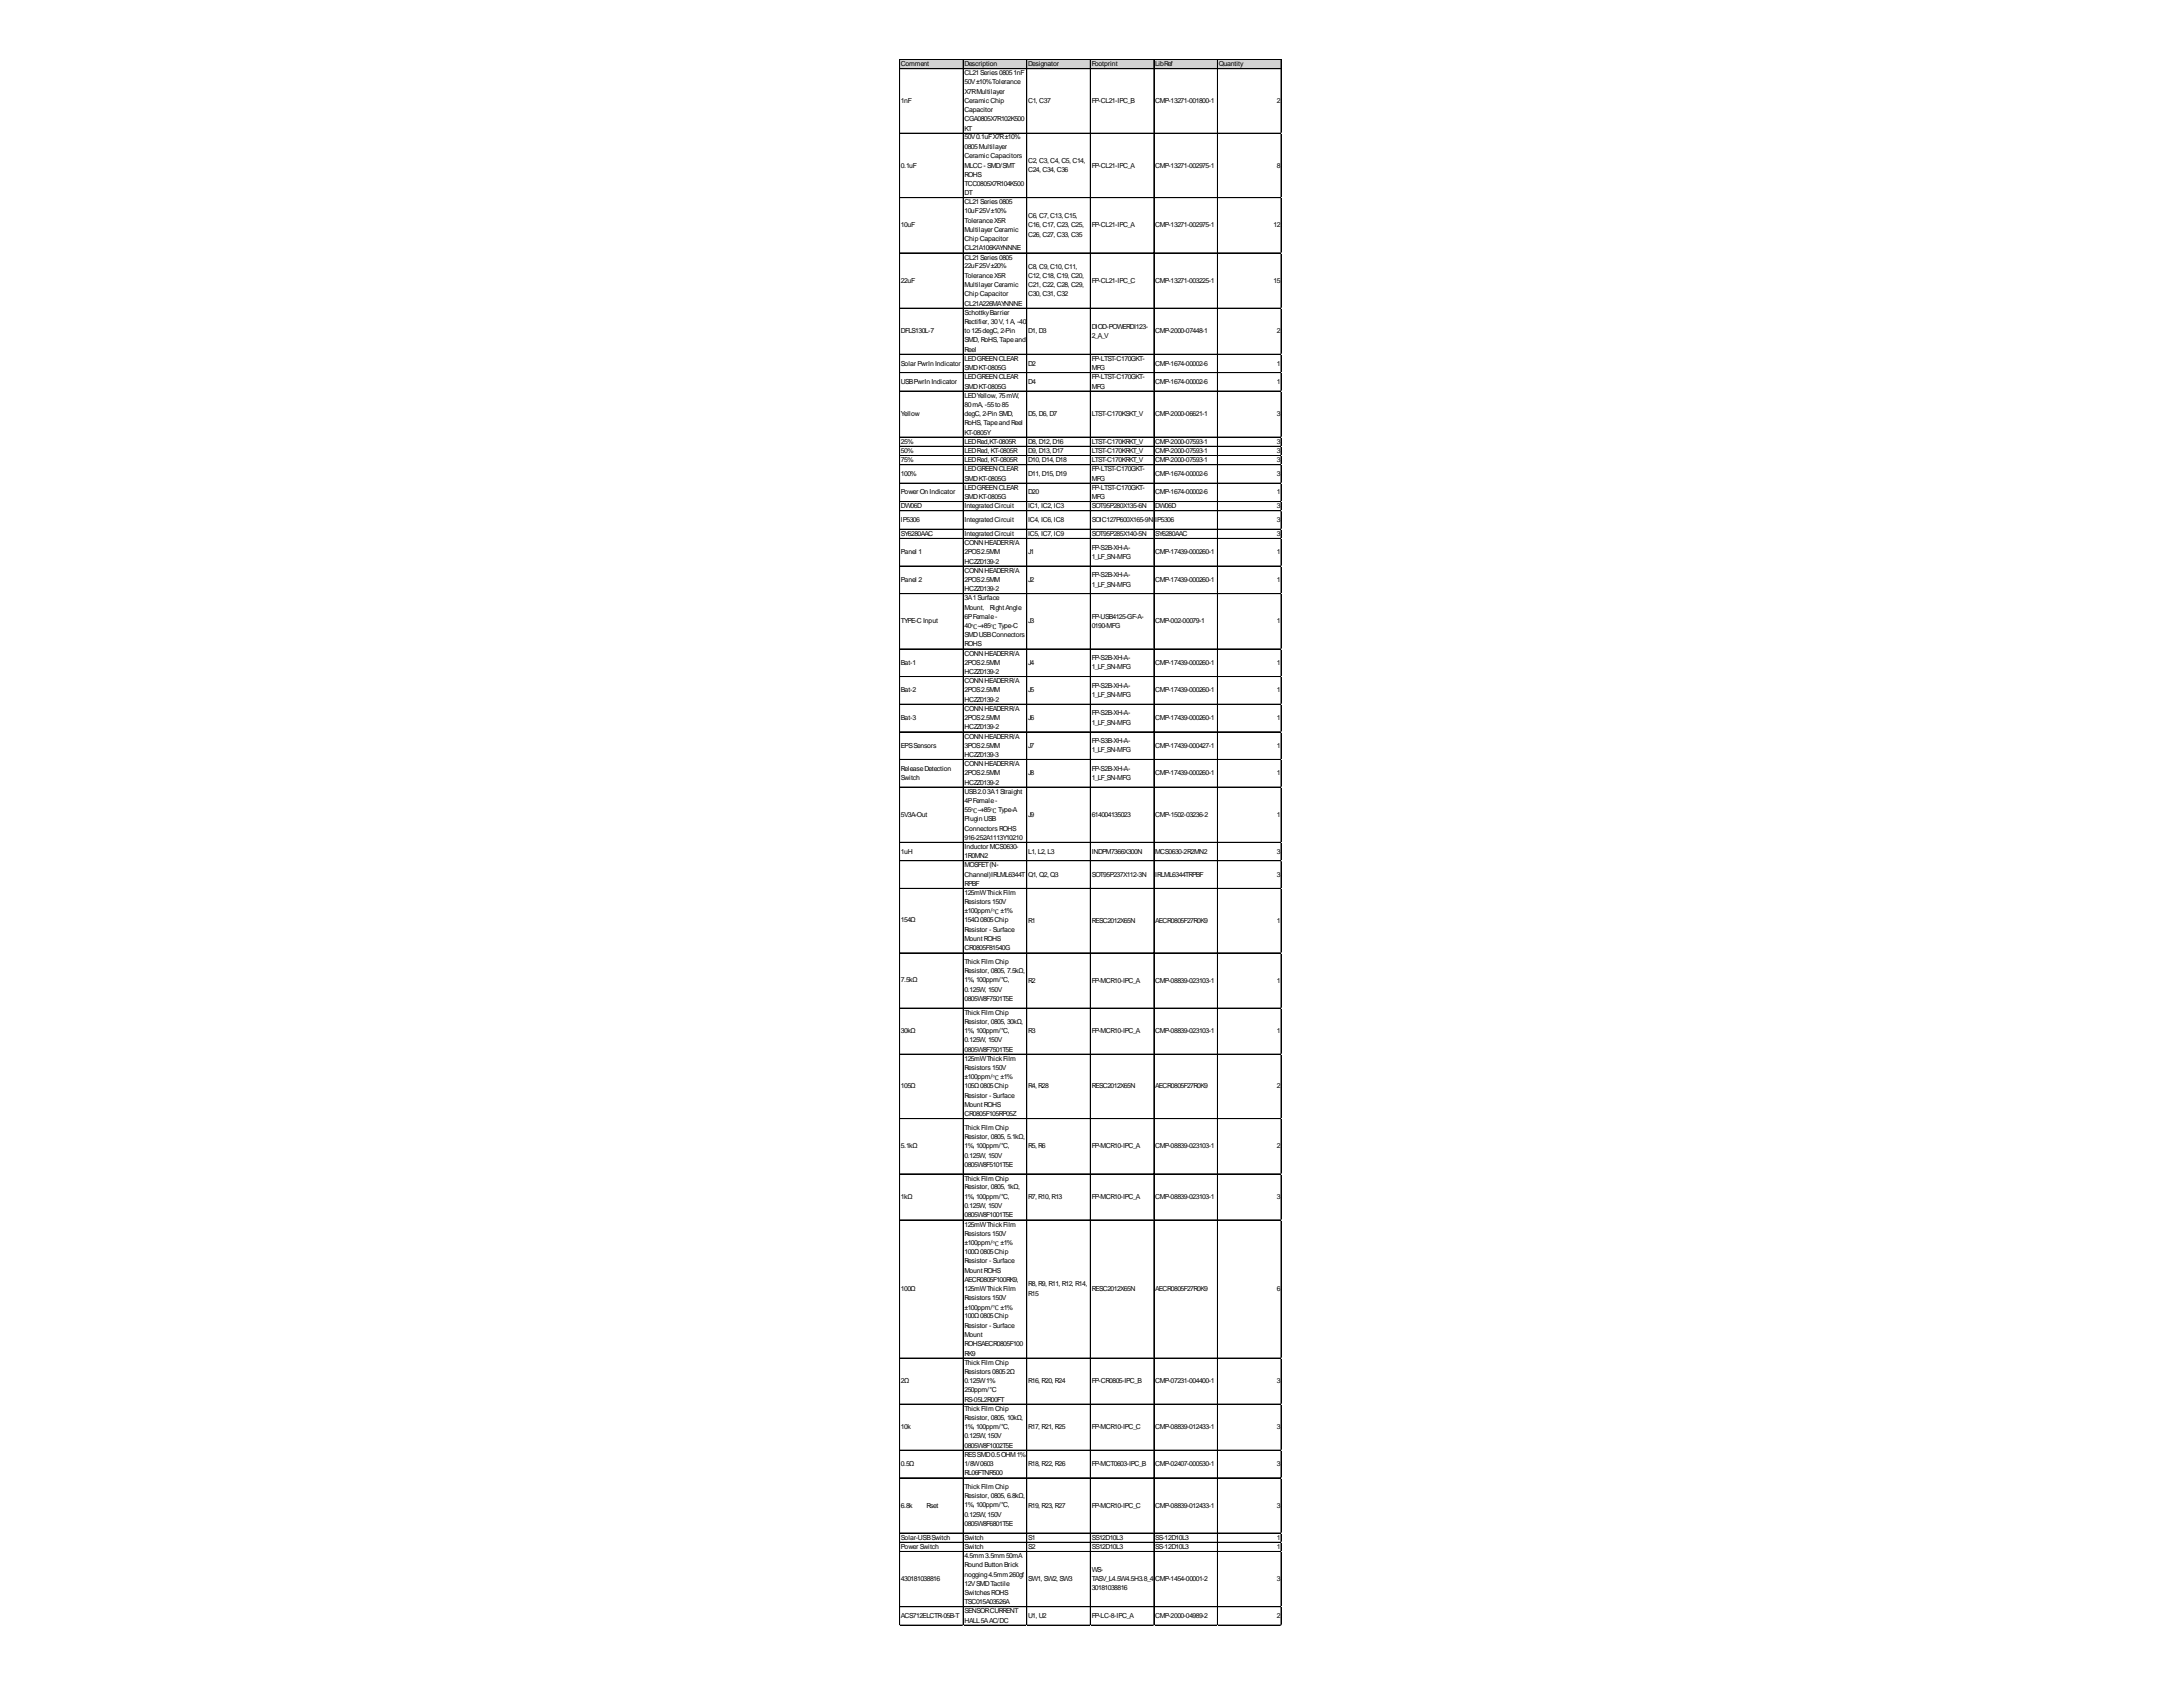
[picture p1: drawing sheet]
<svg xmlns="http://www.w3.org/2000/svg" width="279mm" height="216mm" viewBox="0 0 279 216" stroke-linecap="round" stroke-linejoin="round" font-family="sans-serif">
<defs><g id="words">
<g font-size=".9">
<text x="115.3" y="8.5">Comment</text>
<text x="123.5" y="8.5">Description</text>
<text x="123.5" y="9.7">CL21Series08051nF</text>
<text x="123.5" y="10.8">50V±10%Tolerance</text>
<text x="131.6" y="8.5">Designator</text>
<text x="139.7" y="8.5">Footprint</text>
<text x="147.9" y="8.5">LibRef</text>
<text x="156" y="8.5">Quantity</text>
<text x="115.3" y="13.2">1nF</text>
<text x="123.5" y="12">X7RMultilayer</text>
<text x="123.5" y="13.2">CeramicChip</text>
<text x="123.5" y="14.4">Capacitor</text>
<text x="123.5" y="15.5">CGA0805X7R102K500</text>
<text x="123.5" y="16.7">KT</text>
<text x="123.5" y="17.8">50V0.1uFX7R±10%</text>
<text x="131.6" y="13.2">C1, C37</text>
<text x="139.7" y="13.2">FP-CL21-IPC_B</text>
<text x="147.9" y="13.2">CMP-13271-001800-1</text>
<text x="163.4" y="13.2">2</text>
<text x="115.3" y="21.4">0.1uF</text>
<text x="123.5" y="19.1">0805Multilayer</text>
<text x="123.5" y="20.3">CeramicCapacitors</text>
<text x="123.5" y="21.4">MLCC- SMD/SMT</text>
<text x="123.5" y="22.6">ROHS</text>
<text x="123.5" y="23.8">TCC0805X7R104K500</text>
<text x="131.6" y="20.8">C2, C3, C4, C5, C14,</text>
<text x="131.6" y="22">C24, C34, C36</text>
<text x="139.7" y="21.4">FP-CL21-IPC_A</text>
<text x="147.9" y="21.4">CMP-13271-002975-1</text>
<text x="163.4" y="21.4">8</text>
<text x="115.3" y="29.1">10uF</text>
<text x="123.5" y="25">DT</text>
<text x="123.5" y="26.2">CL21Series0805</text>
<text x="123.5" y="27.3">10uF25V±10%</text>
<text x="123.5" y="28.5">ToleranceX5R</text>
<text x="123.5" y="29.7">Multilayer Ceramic</text>
<text x="131.6" y="27.9">C6, C7, C13, C15,</text>
<text x="131.6" y="29.1">C16, C17, C23, C25,</text>
<text x="139.7" y="29.1">FP-CL21-IPC_A</text>
<text x="147.9" y="29.1">CMP-13271-002975-1</text>
<text x="163" y="29.1">12</text>
<text x="123.5" y="30.9">Chip Capacitor</text>
<text x="123.5" y="32">CL21A106KAYNNNE</text>
<text x="123.5" y="33.2">CL21Series0805</text>
<text x="123.5" y="34.3">22uF25V±20%</text>
<text x="123.5" y="35.6">ToleranceX5R</text>
<text x="131.6" y="30.3">C26, C27, C33, C35</text>
<text x="131.6" y="34.4">C8, C9, C10, C11,</text>
<text x="131.6" y="35.6">C12, C18, C19, C20,</text>
<text x="115.3" y="36.2">22uF</text>
<text x="123.5" y="36.8">Multilayer Ceramic</text>
<text x="123.5" y="37.9">Chip Capacitor</text>
<text x="123.5" y="39.1">CL21A226MAYNNNE</text>
<text x="123.5" y="40.3">SchottkyBarrier</text>
<text x="123.5" y="41.5">Rectifier, 30V, 1A, -40</text>
<text x="131.6" y="36.8">C21, C22, C28, C29,</text>
<text x="131.6" y="37.9">C30, C31, C32</text>
<text x="139.7" y="36.2">FP-CL21-IPC_C</text>
<text x="147.9" y="36.2">CMP-13271-003225-1</text>
<text x="163" y="36.2">15</text>
<text x="115.3" y="42.7">DFLS130L-7</text>
<text x="115.3" y="46.8">Solar PwrIn Indicator</text>
<text x="123.5" y="42.7">to 125degC, 2-Pin</text>
<text x="123.5" y="43.8">SMD, RoHS, Tapeand</text>
<text x="123.5" y="45">Reel</text>
<text x="123.5" y="46.2">LEDGREENCLEAR</text>
<text x="123.5" y="47.4">SMDKT-0805G</text>
<text x="131.6" y="42.7">D1, D3</text>
<text x="131.6" y="46.8">D2</text>
<text x="139.7" y="42.1">DIOD-POWERDI123-</text>
<text x="139.7" y="43.2">2_A_V</text>
<text x="139.7" y="46.2">FP-LTST-C170GKT-</text>
<text x="139.7" y="47.4">MFG</text>
<text x="147.9" y="42.7">CMP-2000-07448-1</text>
<text x="147.9" y="46.8">CMP-1674-00002-6</text>
<text x="163.4" y="42.7">2</text>
<text x="163.4" y="46.8">1</text>
<text x="115.3" y="49.1">USBPwrIn Indicator</text>
<text x="115.3" y="53.3">Yellow</text>
<text x="123.5" y="48.5">LEDGREENCLEAR</text>
<text x="123.5" y="49.7">SMDKT-0805G</text>
<text x="123.5" y="50.9">LEDYellow, 75mW,</text>
<text x="123.5" y="52.1">80mA, -55to 85</text>
<text x="123.5" y="53.3">degC, 2-Pin SMD,</text>
<text x="131.6" y="49.1">D4</text>
<text x="131.6" y="53.3">D5, D6, D7</text>
<text x="139.7" y="48.5">FP-LTST-C170GKT-</text>
<text x="139.7" y="49.7">MFG</text>
<text x="139.7" y="53.3">LTST-C170KSKT_V</text>
<text x="147.9" y="49.1">CMP-1674-00002-6</text>
<text x="147.9" y="53.3">CMP-2000-06621-1</text>
<text x="163.4" y="49.1">1</text>
<text x="163.4" y="53.3">3</text>
<text x="115.3" y="56.8">25%</text>
<text x="115.3" y="58">50%</text>
<text x="115.3" y="59.2">75%</text>
<text x="123.5" y="54.4">RoHS, Tapeand Reel</text>
<text x="123.5" y="55.6">KT-0805Y</text>
<text x="123.5" y="56.8">LEDRed,KT-0805R</text>
<text x="123.5" y="58">LEDRed, KT-0805R</text>
<text x="123.5" y="59.2">LEDRed, KT-0805R</text>
<text x="131.6" y="56.8">D8, D12, D16</text>
<text x="131.6" y="58">D9, D13, D17</text>
<text x="131.6" y="59.2">D10, D14, D18</text>
<text x="139.7" y="56.8">LTST-C170KRKT_V</text>
<text x="139.7" y="58">LTST-C170KRKT_V</text>
<text x="139.7" y="59.2">LTST-C170KRKT_V</text>
<text x="147.9" y="56.8">CMP-2000-07593-1</text>
<text x="147.9" y="58">CMP-2000-07593-1</text>
<text x="147.9" y="59.2">CMP-2000-07593-1</text>
<text x="163.4" y="56.8">3</text>
<text x="163.4" y="58">3</text>
<text x="163.4" y="59.2">3</text>
<text x="115.3" y="60.9">100%</text>
<text x="115.3" y="63.3">Power On Indicator</text>
<text x="115.3" y="65">DW06D</text>
<text x="123.5" y="60.3">LEDGREENCLEAR</text>
<text x="123.5" y="61.5">SMDKT-0805G</text>
<text x="123.5" y="62.7">LEDGREENCLEAR</text>
<text x="123.5" y="63.9">SMDKT-0805G</text>
<text x="123.5" y="65">Integrated Circuit</text>
<text x="131.6" y="60.9">D11, D15, D19</text>
<text x="131.6" y="63.3">D20</text>
<text x="131.6" y="65">IC1, IC2, IC3</text>
<text x="139.7" y="60.3">FP-LTST-C170GKT-</text>
<text x="139.7" y="61.5">MFG</text>
<text x="139.7" y="62.7">FP-LTST-C170GKT-</text>
<text x="139.7" y="63.9">MFG</text>
<text x="139.7" y="65">SOT95P280X135-6N</text>
<text x="147.9" y="60.9">CMP-1674-00002-6</text>
<text x="147.9" y="63.3">CMP-1674-00002-6</text>
<text x="147.9" y="65">DW06D</text>
<text x="163.4" y="60.9">3</text>
<text x="163.4" y="63.3">1</text>
<text x="163.4" y="65">3</text>
<text x="115.3" y="66.8">IP5306</text>
<text x="115.3" y="68.6">SY6280AAC</text>
<text x="115.3" y="70.9">Panel 1</text>
<text x="123.5" y="66.8">Integrated Circuit</text>
<text x="123.5" y="68.6">Integrated Circuit</text>
<text x="123.5" y="69.8">CONNHEADERR/A</text>
<text x="123.5" y="70.9">2POS2.5MM</text>
<text x="131.6" y="66.8">IC4, IC6, IC8</text>
<text x="131.6" y="68.6">IC5, IC7, IC9</text>
<text x="131.6" y="70.9">J1</text>
<text x="139.7" y="66.8">SOIC127P600X165-9N</text>
<text x="139.7" y="68.6">SOT95P285X140-5N</text>
<text x="139.7" y="70.4">FP-S2B-XH-A-</text>
<text x="139.7" y="71.5">1_LF_SN-MFG</text>
<text x="147.9" y="66.8">IP5306</text>
<text x="147.9" y="68.6">SY6280AAC</text>
<text x="147.9" y="70.9">CMP-17439-000260-1</text>
<text x="163.4" y="66.8">3</text>
<text x="163.4" y="68.6">3</text>
<text x="163.4" y="70.9">1</text>
<text x="115.3" y="74.5">Panel 2</text>
<text x="123.5" y="72.1">HCZZ0139-2</text>
<text x="123.5" y="73.3">CONNHEADERR/A</text>
<text x="123.5" y="74.5">2POS2.5MM</text>
<text x="123.5" y="75.7">HCZZ0139-2</text>
<text x="123.5" y="76.8">3A1Surface</text>
<text x="131.6" y="74.5">J2</text>
<text x="139.7" y="73.9">FP-S2B-XH-A-</text>
<text x="139.7" y="75.1">1_LF_SN-MFG</text>
<text x="147.9" y="74.5">CMP-17439-000260-1</text>
<text x="163.4" y="74.5">1</text>
<text x="115.3" y="79.8">TYPE-C Input</text>
<text x="123.5" y="78">Mount，Right Angle</text>
<text x="123.5" y="79.2">6PFemale-</text>
<text x="123.5" y="80.4">40℃~+85℃ Type-C</text>
<text x="123.5" y="81.5">SMDUSBConnectors</text>
<text x="123.5" y="82.7">ROHS</text>
<text x="123.5" y="83.9">CONNHEADERR/A</text>
<text x="131.6" y="79.8">J3</text>
<text x="139.7" y="79.2">FP-USB4125-GF-A-</text>
<text x="139.7" y="80.4">0190-MFG</text>
<text x="147.9" y="79.8">CMP-002-00079-1</text>
<text x="163.4" y="79.8">1</text>
<text x="115.3" y="85.1">Bat-1</text>
<text x="115.3" y="88.6">Bat-2</text>
<text x="123.5" y="85.1">2POS2.5MM</text>
<text x="123.5" y="86.3">HCZZ0139-2</text>
<text x="123.5" y="87.4">CONNHEADERR/A</text>
<text x="123.5" y="88.6">2POS2.5MM</text>
<text x="123.5" y="89.8">HCZZ0139-2</text>
<text x="131.6" y="85.1">J4</text>
<text x="131.6" y="88.6">J5</text>
<text x="139.7" y="84.5">FP-S2B-XH-A-</text>
<text x="139.7" y="85.7">1_LF_SN-MFG</text>
<text x="139.7" y="88">FP-S2B-XH-A-</text>
<text x="139.7" y="89.2">1_LF_SN-MFG</text>
<text x="147.9" y="85.1">CMP-17439-000260-1</text>
<text x="147.9" y="88.6">CMP-17439-000260-1</text>
<text x="163.4" y="85.1">1</text>
<text x="163.4" y="88.6">1</text>
<text x="115.3" y="92.2">Bat-3</text>
<text x="115.3" y="95.7">EPSSensors</text>
<text x="123.5" y="91">CONNHEADERR/A</text>
<text x="123.5" y="92.2">2POS2.5MM</text>
<text x="123.5" y="93.3">HCZZ0139-2</text>
<text x="123.5" y="94.5">CONNHEADERR/A</text>
<text x="123.5" y="95.7">3POS2.5MM</text>
<text x="131.6" y="92.2">J6</text>
<text x="131.6" y="95.7">J7</text>
<text x="139.7" y="91.6">FP-S2B-XH-A-</text>
<text x="139.7" y="92.7">1_LF_SN-MFG</text>
<text x="139.7" y="95.1">FP-S3B-XH-A-</text>
<text x="147.9" y="92.2">CMP-17439-000260-1</text>
<text x="147.9" y="95.7">CMP-17439-000427-1</text>
<text x="163.4" y="92.2">1</text>
<text x="163.4" y="95.7">1</text>
<text x="115.3" y="98.6">ReleaseDetection</text>
<text x="115.3" y="99.8">Switch</text>
<text x="123.5" y="96.9">HCZZ0139-3</text>
<text x="123.5" y="98">CONNHEADERR/A</text>
<text x="123.5" y="99.2">2POS2.5MM</text>
<text x="123.5" y="100.4">HCZZ0139-2</text>
<text x="123.5" y="101.6">USB2.03A1Straight</text>
<text x="131.6" y="99.2">J8</text>
<text x="139.7" y="96.3">1_LF_SN-MFG</text>
<text x="139.7" y="98.6">FP-S2B-XH-A-</text>
<text x="139.7" y="99.8">1_LF_SN-MFG</text>
<text x="147.9" y="99.2">CMP-17439-000260-1</text>
<text x="163.4" y="99.2">1</text>
<text x="115.3" y="104.5">5V3A-Out</text>
<text x="123.5" y="102.8">4PFemale-</text>
<text x="123.5" y="103.9">55℃~+85℃ Type-A</text>
<text x="123.5" y="105.1">Plugin USB</text>
<text x="123.5" y="106.3">Connectors ROHS</text>
<text x="123.5" y="107.5">916-252A1113Y10210</text>
<text x="131.6" y="104.5">J9</text>
<text x="139.7" y="104.5">614004135023</text>
<text x="147.9" y="104.5">CMP-1502-03236-2</text>
<text x="163.4" y="104.5">1</text>
<text x="115.3" y="109.2">1uH</text>
<text x="123.5" y="108.7">Inductor MCS0630-</text>
<text x="123.5" y="109.8">1R0MN2</text>
<text x="123.5" y="111">MOSFET(N-</text>
<text x="123.5" y="112.2">Channel)IRLML6344T</text>
<text x="123.5" y="113.4">RPBF</text>
<text x="131.6" y="109.2">L1, L2, L3</text>
<text x="131.6" y="112.2">Q1, Q2, Q3</text>
<text x="139.7" y="109.2">INDPM7366X300N</text>
<text x="139.7" y="112.2">SOT95P237X112-3N</text>
<text x="147.9" y="109.2">MCS0630-2R2MN2</text>
<text x="147.9" y="112.2">IRLML6344TRPBF</text>
<text x="163.4" y="109.2">3</text>
<text x="163.4" y="112.2">3</text>
<text x="115.3" y="118">154Ω</text>
<text x="123.5" y="114.5">125mWThickFilm</text>
<text x="123.5" y="115.7">Resistors 150V</text>
<text x="123.5" y="116.9">±100ppm/℃ ±1%</text>
<text x="123.5" y="118">154Ω0805Chip</text>
<text x="123.5" y="119.3">Resistor - Surface</text>
<text x="131.6" y="118.1">R1</text>
<text x="139.7" y="118.1">RESC2012X65N</text>
<text x="147.9" y="118.1">AECR0805F27R0K9</text>
<text x="163.4" y="118.1">1</text>
<text x="115.3" y="125.7">7.5kΩ</text>
<text x="123.5" y="120.4">Mount ROHS</text>
<text x="123.5" y="121.6">CR0805F81540G</text>
<text x="123.5" y="123.4">ThickFilmChip</text>
<text x="123.5" y="124.5">Resistor, 0805, 7.5kΩ,</text>
<text x="123.5" y="125.7">1%, 100ppm/°C,</text>
<text x="131.6" y="125.7">R2</text>
<text x="139.7" y="125.7">FP-MCR10-IPC_A</text>
<text x="147.9" y="125.7">CMP-08839-023103-1</text>
<text x="163.4" y="125.7">1</text>
<text x="123.5" y="126.9">0.125W, 150V</text>
<text x="123.5" y="128.1">0805W8F7501T5E</text>
<text x="123.5" y="129.9">ThickFilmChip</text>
<text x="123.5" y="131">Resistor, 0805, 30kΩ,</text>
<text x="115.3" y="132.2">30kΩ</text>
<text x="123.5" y="132.2">1%, 100ppm/°C,</text>
<text x="123.5" y="133.4">0.125W, 150V</text>
<text x="123.5" y="134.6">0805W8F7501T5E</text>
<text x="123.5" y="135.8">125mWThickFilm</text>
<text x="123.5" y="136.9">Resistors 150V</text>
<text x="131.6" y="132.2">R3</text>
<text x="139.7" y="132.2">FP-MCR10-IPC_A</text>
<text x="147.9" y="132.2">CMP-08839-023103-1</text>
<text x="163.4" y="132.2">1</text>
<text x="115.3" y="139.2">105Ω</text>
<text x="123.5" y="138.1">±100ppm/℃ ±1%</text>
<text x="123.5" y="139.2">105Ω0805Chip</text>
<text x="123.5" y="140.5">Resistor - Surface</text>
<text x="123.5" y="141.7">Mount ROHS</text>
<text x="123.5" y="142.8">CR0805F105RP05Z</text>
<text x="131.6" y="139.3">R4, R28</text>
<text x="139.7" y="139.3">RESC2012X65N</text>
<text x="147.9" y="139.3">AECR0805F27R0K9</text>
<text x="163.4" y="139.3">2</text>
<text x="115.3" y="146.9">5.1kΩ</text>
<text x="123.5" y="144.6">ThickFilmChip</text>
<text x="123.5" y="145.7">Resistor, 0805, 5.1kΩ,</text>
<text x="123.5" y="146.9">1%, 100ppm/°C,</text>
<text x="123.5" y="148.1">0.125W, 150V</text>
<text x="123.5" y="149.3">0805W8F5101T5E</text>
<text x="131.6" y="147">R5, R6</text>
<text x="139.7" y="147">FP-MCR10-IPC_A</text>
<text x="147.9" y="147">CMP-08839-023103-1</text>
<text x="163.4" y="147">2</text>
<text x="115.3" y="153.4">1kΩ</text>
<text x="123.5" y="151.1">ThickFilmChip</text>
<text x="123.5" y="152.2">Resistor, 0805, 1kΩ,</text>
<text x="123.5" y="153.4">1%, 100ppm/°C,</text>
<text x="123.5" y="154.6">0.125W, 150V</text>
<text x="123.5" y="155.8">0805W8F1001T5E</text>
<text x="131.6" y="153.4">R7, R10, R13</text>
<text x="139.7" y="153.4">FP-MCR10-IPC_A</text>
<text x="147.9" y="153.4">CMP-08839-023103-1</text>
<text x="163.4" y="153.4">3</text>
<text x="123.5" y="157">125mWThickFilm</text>
<text x="123.5" y="158.2">Resistors 150V</text>
<text x="123.5" y="159.3">±100ppm/℃ ±1%</text>
<text x="123.5" y="160.5">100Ω0805Chip</text>
<text x="123.5" y="161.7">Resistor - Surface</text>
<text x="115.3" y="165.2">100Ω</text>
<text x="123.5" y="162.9">Mount ROHS</text>
<text x="123.5" y="164.1">AECR0805F100RK9,</text>
<text x="123.5" y="165.2">125mWThickFilm</text>
<text x="123.5" y="166.4">Resistors 150V</text>
<text x="123.5" y="167.6">±100ppm/℃ ±1%</text>
<text x="131.6" y="164.6">R8, R9, R11, R12, R14,</text>
<text x="131.6" y="165.8">R15</text>
<text x="139.7" y="165.2">RESC2012X65N</text>
<text x="147.9" y="165.2">AECR0805F27R0K9</text>
<text x="163.4" y="165.2">6</text>
<text x="123.5" y="168.7">100Ω0805Chip</text>
<text x="123.5" y="169.9">Resistor - Surface</text>
<text x="123.5" y="171.1">Mount</text>
<text x="123.5" y="172.3">ROHSAECR0805F100</text>
<text x="123.5" y="173.5">RK9</text>
<text x="115.3" y="177">2Ω</text>
<text x="123.5" y="174.7">ThickFilmChip</text>
<text x="123.5" y="175.8">Resistors 08052Ω</text>
<text x="123.5" y="177">0.125W1%</text>
<text x="123.5" y="178.1">250ppm/°C</text>
<text x="123.5" y="179.4">RS-05L2R00FT</text>
<text x="131.6" y="177">R16, R20, R24</text>
<text x="139.7" y="177">FP-CR0805-IPC_B</text>
<text x="147.9" y="177">CMP-07231-004400-1</text>
<text x="163.4" y="177">3</text>
<text x="115.3" y="182.9">10k</text>
<text x="123.5" y="180.6">ThickFilmChip</text>
<text x="123.5" y="181.7">Resistor, 0805, 10kΩ,</text>
<text x="123.5" y="182.9">1%, 100ppm/°C,</text>
<text x="123.5" y="184.1">0.125W, 150V</text>
<text x="123.5" y="185.3">0805W8F1002T5E</text>
<text x="131.6" y="182.9">R17, R21, R25</text>
<text x="139.7" y="182.9">FP-MCR10-IPC_C</text>
<text x="147.9" y="182.9">CMP-08839-012433-1</text>
<text x="163.4" y="182.9">3</text>
<text x="115.3" y="187.6">0.5Ω</text>
<text x="123.5" y="186.4">RESSMD0.5OHM1%</text>
<text x="123.5" y="187.6">1/8W0603</text>
<text x="123.5" y="188.8">RL06FTNR500</text>
<text x="123.5" y="190.6">ThickFilmChip</text>
<text x="123.5" y="191.7">Resistor, 0805, 6.8kΩ,</text>
<text x="131.6" y="187.6">R18, R22, R26</text>
<text x="139.7" y="187.6">FP-MCT0603-IPC_B</text>
<text x="147.9" y="187.6">CMP-02407-000530-1</text>
<text x="163.4" y="187.6">3</text>
<text x="115.3" y="192.9">6.8k</text>
<text x="115.3" y="197.1">Solar-USBSwitch</text>
<text x="118.6" y="192.9">Rset</text>
<text x="123.5" y="192.9">1%, 100ppm/°C,</text>
<text x="123.5" y="194.1">0.125W, 150V</text>
<text x="123.5" y="195.3">0805W8F6801T5E</text>
<text x="123.5" y="197.1">Switch</text>
<text x="131.6" y="192.9">R19, R23, R27</text>
<text x="131.6" y="197.1">S1</text>
<text x="139.7" y="192.9">FP-MCR10-IPC_C</text>
<text x="139.7" y="197.1">SS12D10L3</text>
<text x="147.9" y="192.9">CMP-08839-012433-1</text>
<text x="147.9" y="197.1">SS-12D10L3</text>
<text x="163.4" y="192.9">3</text>
<text x="163.4" y="197.1">1</text>
<text x="115.3" y="198.2">Power Switch</text>
<text x="115.3" y="202.4">430181038816</text>
<text x="123.5" y="198.2">Switch</text>
<text x="123.5" y="199.4">4.5mm3.5mm50mA</text>
<text x="123.5" y="200.6">Round Button Brick</text>
<text x="123.5" y="201.8">nogging4.5mm260gf</text>
<text x="123.5" y="202.9">12VSMDTactile</text>
<text x="131.6" y="198.2">S2</text>
<text x="131.6" y="202.4">SW1, SW2, SW3</text>
<text x="139.7" y="198.2">SS12D10L3</text>
<text x="139.7" y="201.2">WS-</text>
<text x="139.7" y="202.4">TASV_L4.5W4.5H3.8_4</text>
<text x="139.7" y="203.5">30181038816</text>
<text x="147.9" y="198.2">SS-12D10L3</text>
<text x="147.9" y="202.4">CMP-1454-00001-2</text>
<text x="163.4" y="198.2">1</text>
<text x="163.4" y="202.4">3</text>
<text x="115.3" y="207.1">ACS712ELCTR-05B-T</text>
<text x="123.5" y="204.1">SwitchesROHS</text>
<text x="123.5" y="205.3">TSC015A03526A</text>
<text x="123.5" y="206.5">SENSORCURRENT</text>
<text x="123.5" y="207.7">HALL5AAC/DC</text>
<text x="131.6" y="207.1">U1, U2</text>
<text x="139.7" y="207.1">FP-LC-8-IPC_A</text>
<text x="147.9" y="207.1">CMP-2000-04989-2</text>
<text x="163.4" y="207.1">2</text>
</g>
</g></defs>
<path d="M115.1 7.6h49v1.3h-49z" fill="#d3d3d3"/>
<g fill="none" stroke="#000" stroke-width=".13">
<path d="M115.1 7.6v200.4M115.2 7.6v200.4M115.2 7.6h48.8M115.2 8.8h48.8M115.2 17h48.8M115.2 17.1h48.8M123.3 7.7v200.3M131.4 7.7v200.3M139.5 7.7v200.3M139.6 7.7v200.3M147.7 7.7v200.3M155.8 7.7v200.3"/>
<path d="M164 7.7v200.3M115.2 25.3h48.8M115.2 32.4h48.8M115.2 39.4h48.8M115.2 39.5h48.8M115.2 45.3h48.8M115.2 45.4h48.8M115.2 47.7h48.8M115.2 50h48.8M115.2 50.1h48.8M115.2 55.9h48.8M115.2 56h48.8"/>
<path d="M115.2 57.1h48.8M115.2 58.3h48.8M115.2 59.5h48.8M115.2 61.8h48.8M115.2 61.9h48.8M115.2 64.2h48.8M115.2 65.4h48.8M115.2 67.7h48.8M115.2 68.9h48.8M115.2 72.4h48.8M115.2 72.5h48.8M115.2 76h48.8"/>
<path d="M115.2 83h48.8M115.2 83.1h48.8M115.2 86.6h48.8M115.2 90.1h48.8M115.2 93.7h48.8M115.2 97.2h48.8M115.2 100.7h48.8M115.2 100.8h48.8M115.2 107.8h48.8M115.2 110.2h48.8M115.2 113.7h48.8M115.2 121.9h48.8"/>
<path d="M115.2 122h48.8M115.2 129h48.8M115.2 134.9h48.8M115.2 143.2h48.8M115.2 150.2h48.8M115.2 150.3h48.8M115.2 156.1h48.8M115.2 156.2h48.8M115.2 173.8h48.8M115.2 179.7h48.8M115.2 185.6h48.8M115.2 189.1h48.8"/>
<path d="M115.2 189.2h48.8M115.2 196.2h48.8M115.2 197.4h48.8M115.2 198.6h48.8M115.2 205.6h48.8M115.2 205.7h48.8M115.2 208h48.8"/>
</g>
<path d="M115.1 208v.1" fill="none" stroke="#e0e0e0" stroke-width=".13"/>
<path d="M115.1 208l.1 .1z" fill="#e0e0e0"/>
<path d="M123.3 208v.1" fill="none" stroke="#e0e0e0" stroke-width=".13"/>
<path d="M123.3 208v.1z" fill="#e0e0e0"/>
<path d="M131.4 208v.1" fill="none" stroke="#e0e0e0" stroke-width=".13"/>
<path d="M131.4 208l.1 .1z" fill="#e0e0e0"/>
<path d="M139.5 208v.1" fill="none" stroke="#e0e0e0" stroke-width=".13"/>
<path d="M139.5 208l.1 .1z" fill="#e0e0e0"/>
<path d="M147.7 208v.1" fill="none" stroke="#e0e0e0" stroke-width=".13"/>
<path d="M147.7 208v.1z" fill="#e0e0e0"/>
<path d="M155.8 208v.1" fill="none" stroke="#e0e0e0" stroke-width=".13"/>
<path d="M155.8 208l.1 .1z" fill="#e0e0e0"/>
<path d="M164 208v.1" fill="none" stroke="#e0e0e0" stroke-width=".13"/>
<path d="M164 208v.1z" fill="#e0e0e0"/>
<path d="M164 17h.1" fill="none" stroke="#e0e0e0" stroke-width=".13"/>
<path d="M164 17l.1 .1z" fill="#e0e0e0"/>
<path d="M164 25.3h.1" fill="none" stroke="#e0e0e0" stroke-width=".13"/>
<path d="M164 25.3l.1 .1z" fill="#e0e0e0"/>
<path d="M164 32.4h.1" fill="none" stroke="#e0e0e0" stroke-width=".13"/>
<path d="M164 32.4h.1z" fill="#e0e0e0"/>
<path d="M164 39.4h.1" fill="none" stroke="#e0e0e0" stroke-width=".13"/>
<path d="M164 39.4l.1 .1z" fill="#e0e0e0"/>
<path d="M164 45.3h.1" fill="none" stroke="#e0e0e0" stroke-width=".13"/>
<path d="M164 45.3l.1 .1z" fill="#e0e0e0"/>
<path d="M164 47.7h.1" fill="none" stroke="#e0e0e0" stroke-width=".13"/>
<path d="M164 47.7h.1z" fill="#e0e0e0"/>
<path d="M164 50h.1" fill="none" stroke="#e0e0e0" stroke-width=".13"/>
<path d="M164 50l.1 .1z" fill="#e0e0e0"/>
<path d="M164 55.9h.1" fill="none" stroke="#e0e0e0" stroke-width=".13"/>
<path d="M164 55.9l.1 .1z" fill="#e0e0e0"/>
<path d="M164 57.1h.1" fill="none" stroke="#e0e0e0" stroke-width=".13"/>
<path d="M164 57.1l.1 .1z" fill="#e0e0e0"/>
<path d="M164 58.3h.1" fill="none" stroke="#e0e0e0" stroke-width=".13"/>
<path d="M164 58.3l.1 .1z" fill="#e0e0e0"/>
<path d="M164 59.5h.1" fill="none" stroke="#e0e0e0" stroke-width=".13"/>
<path d="M164 59.5h.1z" fill="#e0e0e0"/>
<path d="M164 61.8h.1" fill="none" stroke="#e0e0e0" stroke-width=".13"/>
<path d="M164 61.8l.1 .1z" fill="#e0e0e0"/>
<path d="M164 64.2h.1" fill="none" stroke="#e0e0e0" stroke-width=".13"/>
<path d="M164 64.2h.1z" fill="#e0e0e0"/>
<path d="M164 65.4h.1" fill="none" stroke="#e0e0e0" stroke-width=".13"/>
<path d="M164 65.4h.1z" fill="#e0e0e0"/>
<path d="M164 67.7h.1" fill="none" stroke="#e0e0e0" stroke-width=".13"/>
<path d="M164 67.7l.1 .1z" fill="#e0e0e0"/>
<path d="M164 68.9h.1" fill="none" stroke="#e0e0e0" stroke-width=".13"/>
<path d="M164 68.9l.1 .1z" fill="#e0e0e0"/>
<path d="M164 72.4h.1" fill="none" stroke="#e0e0e0" stroke-width=".13"/>
<path d="M164 72.4l.1 .1z" fill="#e0e0e0"/>
<path d="M164 76h.1" fill="none" stroke="#e0e0e0" stroke-width=".13"/>
<path d="M164 76h.1z" fill="#e0e0e0"/>
<path d="M164 83h.1" fill="none" stroke="#e0e0e0" stroke-width=".13"/>
<path d="M164 83l.1 .1z" fill="#e0e0e0"/>
<path d="M164 86.6h.1" fill="none" stroke="#e0e0e0" stroke-width=".13"/>
<path d="M164 86.6h.1z" fill="#e0e0e0"/>
<path d="M164 90.1h.1" fill="none" stroke="#e0e0e0" stroke-width=".13"/>
<path d="M164 90.1l.1 .1z" fill="#e0e0e0"/>
<path d="M164 93.7h.1" fill="none" stroke="#e0e0e0" stroke-width=".13"/>
<path d="M164 93.7h.1z" fill="#e0e0e0"/>
<path d="M164 97.2h.1" fill="none" stroke="#e0e0e0" stroke-width=".13"/>
<path d="M164 97.2h.1z" fill="#e0e0e0"/>
<path d="M164 100.7h.1" fill="none" stroke="#e0e0e0" stroke-width=".13"/>
<path d="M164 100.7l.1 .1z" fill="#e0e0e0"/>
<path d="M164 107.8h.1" fill="none" stroke="#e0e0e0" stroke-width=".13"/>
<path d="M164 107.8l.1 .1z" fill="#e0e0e0"/>
<path d="M164 110.2h.1" fill="none" stroke="#e0e0e0" stroke-width=".13"/>
<path d="M164 110.2h.1z" fill="#e0e0e0"/>
<path d="M164 113.7h.1" fill="none" stroke="#e0e0e0" stroke-width=".13"/>
<path d="M164 113.7h.1z" fill="#e0e0e0"/>
<path d="M164 121.9h.1" fill="none" stroke="#e0e0e0" stroke-width=".13"/>
<path d="M164 121.9l.1 .1z" fill="#e0e0e0"/>
<path d="M164 129h.1" fill="none" stroke="#e0e0e0" stroke-width=".13"/>
<path d="M164 129l.1 .1z" fill="#e0e0e0"/>
<path d="M164 134.9h.1" fill="none" stroke="#e0e0e0" stroke-width=".13"/>
<path d="M164 134.9l.1 .1z" fill="#e0e0e0"/>
<path d="M164 143.2h.1" fill="none" stroke="#e0e0e0" stroke-width=".13"/>
<path d="M164 143.2h.1z" fill="#e0e0e0"/>
<path d="M164 150.2h.1" fill="none" stroke="#e0e0e0" stroke-width=".13"/>
<path d="M164 150.2l.1 .1z" fill="#e0e0e0"/>
<path d="M164 156.1h.1" fill="none" stroke="#e0e0e0" stroke-width=".13"/>
<path d="M164 156.1l.1 .1z" fill="#e0e0e0"/>
<path d="M164 173.8h.1" fill="none" stroke="#e0e0e0" stroke-width=".13"/>
<path d="M164 173.8l.1 .1z" fill="#e0e0e0"/>
<path d="M164 179.7h.1" fill="none" stroke="#e0e0e0" stroke-width=".13"/>
<path d="M164 179.7l.1 .1z" fill="#e0e0e0"/>
<path d="M164 185.6h.1" fill="none" stroke="#e0e0e0" stroke-width=".13"/>
<path d="M164 185.6h.1z" fill="#e0e0e0"/>
<path d="M164 189.1h.1" fill="none" stroke="#e0e0e0" stroke-width=".13"/>
<path d="M164 189.1l.1 .1z" fill="#e0e0e0"/>
<path d="M164 196.2h.1" fill="none" stroke="#e0e0e0" stroke-width=".13"/>
<path d="M164 196.2l.1 .1z" fill="#e0e0e0"/>
<path d="M164 197.4h.1" fill="none" stroke="#e0e0e0" stroke-width=".13"/>
<path d="M164 197.4h.1z" fill="#e0e0e0"/>
<path d="M164 198.6h.1" fill="none" stroke="#e0e0e0" stroke-width=".13"/>
<path d="M164 198.6h.1z" fill="#e0e0e0"/>
<path d="M164 205.6h.1" fill="none" stroke="#e0e0e0" stroke-width=".13"/>
<path d="M164 205.6l.1 .1z" fill="#e0e0e0"/>
<path d="M164 208h.1" fill="none" stroke="#e0e0e0" stroke-width=".13"/>
<path d="M164 208h.1z" fill="#e0e0e0"/>
<use href="#words"/>
</svg>
